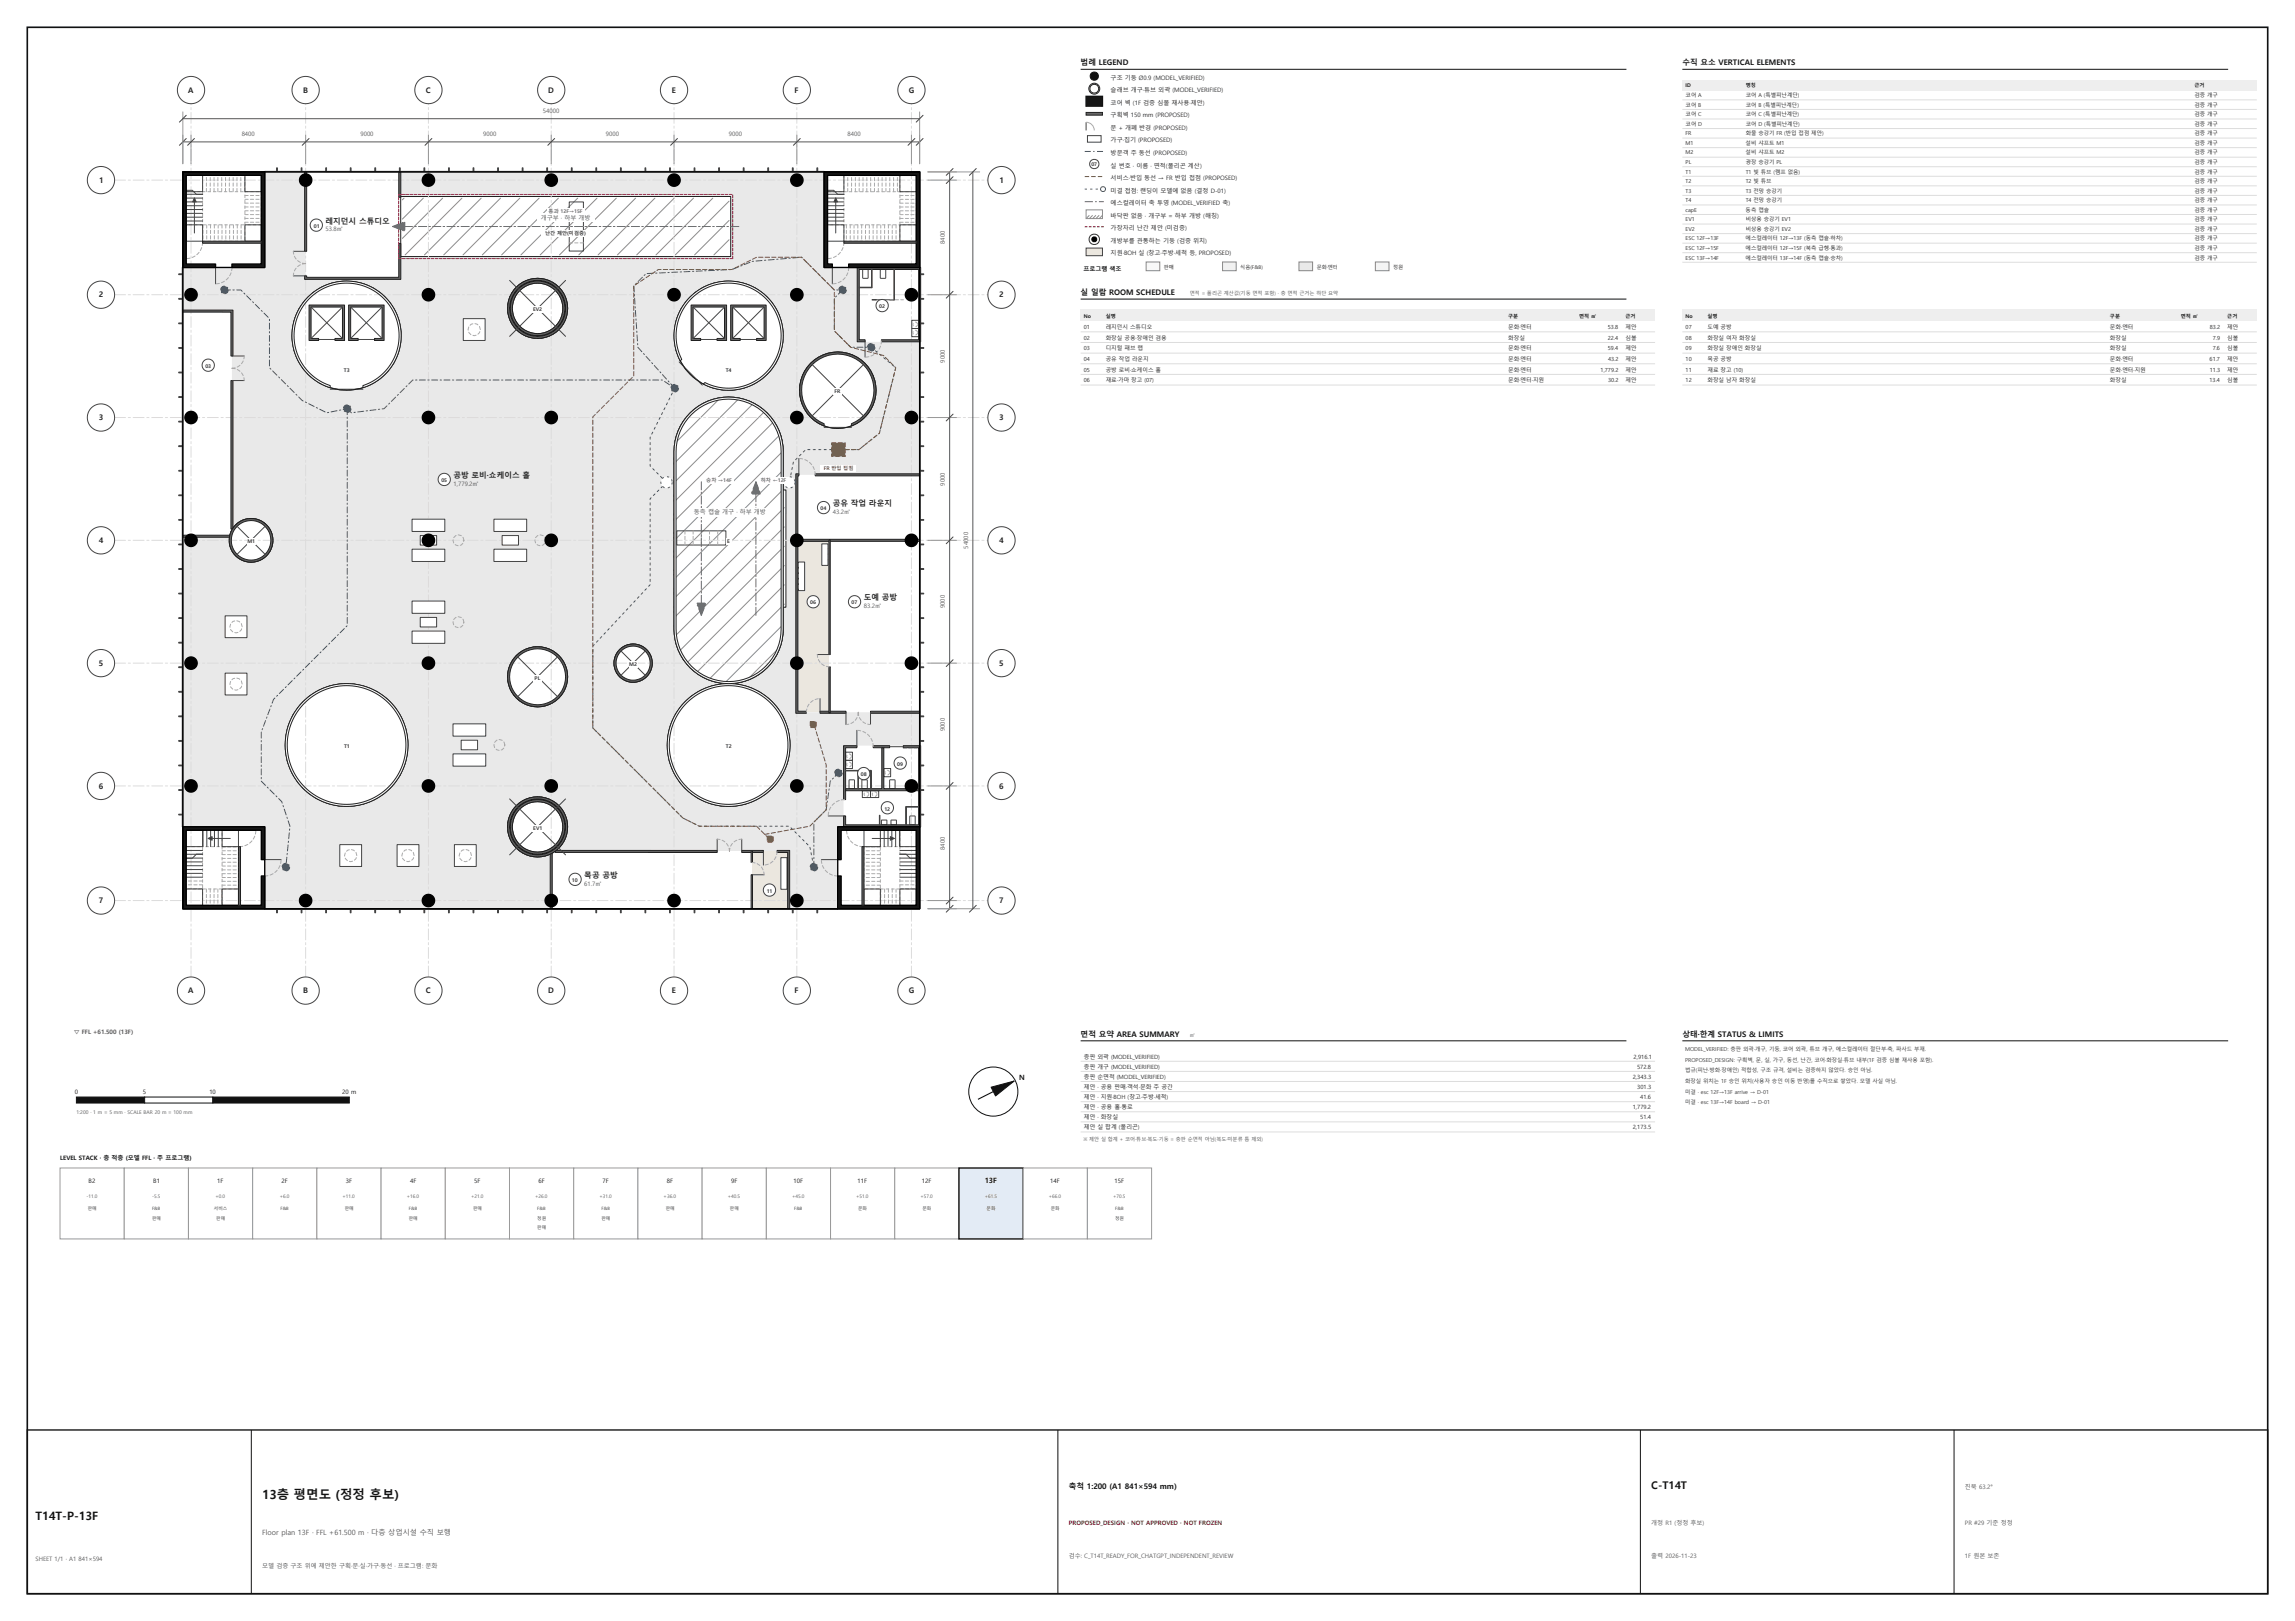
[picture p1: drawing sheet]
<svg xmlns="http://www.w3.org/2000/svg" width="841mm" height="594mm" viewBox="0 0 841 594" stroke-linecap="round" stroke-linejoin="round" font-family="sans-serif">
<defs><g id="words">
<text font-size="4.6" fill="#111" x="96.1" y="549.2">13층 평면도 (정정 후보)</text>
<text font-size="4.2" fill="#111" x="13" y="557">T14T-P-13F</text>
<text font-size="3.9" fill="#111" x="605.1" y="545.6">C-T14T</text>
<g font-size="2.8" fill="#111">
<text x="396" y="24">범례 LEGEND</text>
<text x="616.5" y="24">수직 요소 VERTICAL ELEMENTS</text>
<text x="396" y="108.2">실 일람 ROOM SCHEDULE</text>
<text x="396" y="380">면적 요약 AREA SUMMARY</text>
<text x="616.5" y="380">상태·한계 STATUS &amp; LIMITS</text>
<text x="391.7" y="545.6">축척 1:200 (A1 841×594 mm)</text>
</g>
<g font-size="2.8" fill="#222">
<text x="69" y="34">A</text>
<text x="111" y="34">B</text>
<text x="156.1" y="34">C</text>
<text x="200.9" y="34">D</text>
<text x="246.2" y="34">E</text>
<text x="291.2" y="34">F</text>
<text x="333" y="34">G</text>
<text x="36.3" y="67">1</text>
<text x="366.3" y="67">1</text>
<text x="119.3" y="82">레지던시 스튜디오</text>
<text x="36.2" y="109">2</text>
<text x="366.2" y="109">2</text>
<text x="36.2" y="154">3</text>
<text x="366.2" y="154">3</text>
<text x="166.2" y="175.2">공방 로비·쇼케이스 홀</text>
<text x="305.2" y="185.5">공유 작업 라운지</text>
<text x="36.2" y="199">4</text>
<text x="366.2" y="199">4</text>
<text x="316.5" y="220">도예 공방</text>
<text x="36.2" y="244">5</text>
<text x="366.2" y="244">5</text>
<text x="36.2" y="289">6</text>
<text x="366.2" y="289">6</text>
<text x="214.1" y="321.7">목공 공방</text>
<text x="36.2" y="331">7</text>
<text x="366.2" y="331">7</text>
<text x="69" y="364">A</text>
<text x="111" y="364">B</text>
<text x="156.1" y="364">C</text>
<text x="200.9" y="364">D</text>
<text x="246.2" y="364">E</text>
<text x="291.2" y="364">F</text>
<text x="333" y="364">G</text>
</g>
<g font-size="2.6" fill="#111">
<text x="373.4" y="395.7">N</text>
<text x="360.9" y="433.5">13F</text>
</g>
<text font-size="2.6" fill="#555" x="96.1" y="562.4">Floor plan 13F · FFL +61.500 m · 다층 상업시설 수직 보행</text>
<g font-size="2.2" fill="#222">
<text x="407" y="29.2">구조 기둥 Ø0.9 (MODEL_VERIFIED)</text>
<text x="407" y="33.8">슬래브 개구·튜브 외곽 (MODEL_VERIFIED)</text>
<text x="407" y="38.4">코어 벽 (1F 검증 심볼 재사용·제안)</text>
<text x="407" y="43">구획벽 150 mm (PROPOSED)</text>
<text x="407" y="47.6">문 + 개폐 반경 (PROPOSED)</text>
<text x="407" y="52.2">가구·집기 (PROPOSED)</text>
<text x="407" y="56.8">방문객 주 동선 (PROPOSED)</text>
<text x="407" y="61.4">실 번호 · 이름 · 면적(폴리곤 계산)</text>
<text x="407" y="66">서비스·반입 동선 → FR 반입 접점 (PROPOSED)</text>
<text x="407" y="70.6">미결 접점: 랜딩이 모델에 없음 (결정 D-01)</text>
<text x="407" y="75.2">에스컬레이터 축 투영 (MODEL_VERIFIED 축)</text>
<text x="407" y="79.8">바닥판 없음 · 개구부 = 하부 개방 (해칭)</text>
<text x="407" y="84.4">가장자리 난간 제안 (미검증)</text>
<text x="407" y="89">개방부를 관통하는 기둥 (검증 위치)</text>
<text x="407" y="93.6">지원·BOH 실 (창고·주방·세척 등, PROPOSED)</text>
</g>
<g font-size="2.2" fill="#555">
<text x="198.9" y="41.5">54000</text>
<text x="88.6" y="50">8400</text>
<text x="132.1" y="50">9000</text>
<text x="177.1" y="50">9000</text>
<text x="222.1" y="50">9000</text>
<text x="267.1" y="50">9000</text>
<text x="310.6" y="50">8400</text>
<text x="198.2" y="80.5">개구부 · 하부 개방</text>
<text x="119.3" y="84.8">53.8㎡</text>
<text x="346.3" y="89.4" transform="rotate(-90 346.3 89.4)">8400</text>
<text x="346.3" y="132.9" transform="rotate(-90 346.3 132.9)">9000</text>
<text x="166.2" y="178">1,779.2㎡</text>
<text x="346.3" y="177.9" transform="rotate(-90 346.3 177.9)">9000</text>
<text x="254.3" y="188.5">동측 캡슐 개구 · 하부 개방</text>
<text x="305.2" y="188.3">43.2㎡</text>
<text x="354.7" y="201.1" transform="rotate(-90 354.7 201.1)">54000</text>
<text x="316.5" y="222.8">83.2㎡</text>
<text x="346.3" y="222.9" transform="rotate(-90 346.3 222.9)">9000</text>
<text x="346.3" y="267.9" transform="rotate(-90 346.3 267.9)">9000</text>
<text x="346.3" y="311.4" transform="rotate(-90 346.3 311.4)">8400</text>
<text x="214.1" y="324.5">61.7㎡</text>
<text x="27" y="379">▽ FFL +61.500 (13F)</text>
<text x="720.1" y="545.6">진북 63.2°</text>
<text x="605.1" y="558.8">개정 R1 (정정 후보)</text>
<text x="720.1" y="558.8">PR #29 기준 정정</text>
<text x="13" y="572">SHEET 1/1 · A1 841×594</text>
<text x="96.1" y="574.4">모델 검증 구조 위에 제안한 구획·문·실·가구·동선 · 프로그램: 문화</text>
<text x="391.7" y="570.8">검수: C_T14T_READY_FOR_CHATGPT_INDEPENDENT_REVIEW</text>
<text x="605.1" y="570.8">출력 2026-11-23</text>
<text x="720.1" y="570.8">1F 원본 보존</text>
</g>
<g font-size="2.2" fill="#111">
<text x="397" y="99.2">프로그램 색조</text>
<text x="27.4" y="400.8">0</text>
<text x="52.4" y="400.8">5</text>
<text x="76.7" y="400.8">10</text>
<text x="125.4" y="400.8">20 m</text>
<text x="22" y="425">LEVEL STACK · 층 적층 (모델 FFL · 주 프로그램)</text>
<text x="32.5" y="433.5">B2</text>
<text x="56.2" y="433.5">B1</text>
<text x="79.6" y="433.5">1F</text>
<text x="103.2" y="433.5">2F</text>
<text x="126.7" y="433.5">3F</text>
<text x="150.3" y="433.5">4F</text>
<text x="173.7" y="433.5">5F</text>
<text x="197.3" y="433.5">6F</text>
<text x="220.8" y="433.5">7F</text>
<text x="244.4" y="433.5">8F</text>
<text x="267.9" y="433.5">9F</text>
<text x="290.8" y="433.5">10F</text>
<text x="314.3" y="433.5">11F</text>
<text x="337.8" y="433.5">12F</text>
<text x="384.9" y="433.5">14F</text>
<text x="408.4" y="433.5">15F</text>
</g>
<text font-size="2.2" fill="#9b1c1c" x="391.7" y="558.8">PROPOSED_DESIGN · NOT APPROVED · NOT FROZEN</text>
<g font-size="2.1" fill="#222">
<text x="397.2" y="387.9">층판 외곽 (MODEL_VERIFIED)</text>
<text x="598.6" y="387.9">2,916.1</text>
<text x="397.2" y="391.6">층판 개구 (MODEL_VERIFIED)</text>
<text x="397.2" y="395.3">층판 순면적 (MODEL_VERIFIED)</text>
<text x="598.3" y="395.3">2,343.3</text>
<text x="599.9" y="391.6">572.8</text>
<text x="397.2" y="399">제안 · 공용 판매·객석·문화 주 공간</text>
<text x="600" y="399">301.3</text>
<text x="397.2" y="402.7">제안 · 지원·BOH (창고·주방·세척)</text>
<text x="397.2" y="406.4">제안 · 공용 홀·통로</text>
<text x="598.3" y="406.4">1,779.2</text>
<text x="601.1" y="402.7">41.6</text>
<text x="397.2" y="410.1">제안 · 화장실</text>
<text x="397.2" y="413.8">제안 실 합계 (폴리곤)</text>
<text x="598.3" y="413.8">2,173.5</text>
<text x="601.1" y="410.1">51.4</text>
</g>
<g font-size="2" fill="#222">
<text x="617.7" y="35.6">코어 A</text>
<text x="639.7" y="35.6">코어 A (특별피난계단)</text>
<text x="804.2" y="35.6">검증 개구</text>
<text x="617.7" y="39.1">코어 B</text>
<text x="639.7" y="39.1">코어 B (특별피난계단)</text>
<text x="804.2" y="39.1">검증 개구</text>
<text x="617.7" y="42.6">코어 C</text>
<text x="617.7" y="46.1">코어 D</text>
<text x="639.7" y="42.6">코어 C (특별피난계단)</text>
<text x="639.7" y="46.1">코어 D (특별피난계단)</text>
<text x="804.2" y="42.6">검증 개구</text>
<text x="804.2" y="46.1">검증 개구</text>
<text x="617.7" y="49.6">FR</text>
<text x="617.7" y="53.1">M1</text>
<text x="639.7" y="53.1">설비 샤프트 M1</text>
<text x="639.7" y="49.6">화물 승강기 FR (반입 접점 제안)</text>
<text x="804.2" y="49.6">검증 개구</text>
<text x="804.2" y="53.1">검증 개구</text>
<text x="617.7" y="56.6">M2</text>
<text x="639.7" y="56.6">설비 샤프트 M2</text>
<text x="804.2" y="56.6">검증 개구</text>
<text x="617.7" y="60.1">PL</text>
<text x="617.7" y="63.6">T1</text>
<text x="639.7" y="60.1">광장 승강기 PL</text>
<text x="639.7" y="63.6">T1 빛 튜브 (램프 없음)</text>
<text x="804.2" y="60.1">검증 개구</text>
<text x="804.2" y="63.6">검증 개구</text>
<text x="617.7" y="67.1">T2</text>
<text x="617.7" y="70.6">T3</text>
<text x="639.7" y="67.1">T2 빛 튜브</text>
<text x="639.7" y="70.6">T3 전망 승강기</text>
<text x="804.2" y="67.1">검증 개구</text>
<text x="804.2" y="70.6">검증 개구</text>
<text x="617.7" y="74.1">T4</text>
<text x="617.7" y="77.6">capE</text>
<text x="639.7" y="77.6">동측 캡슐</text>
<text x="639.7" y="74.1">T4 전망 승강기</text>
<text x="804.2" y="74.1">검증 개구</text>
<text x="804.2" y="77.6">검증 개구</text>
<text x="617.7" y="81.1">EV1</text>
<text x="639.7" y="81.1">비상용 승강기 EV1</text>
<text x="804.2" y="81.1">검증 개구</text>
<text x="617.7" y="84.6">EV2</text>
<text x="617.7" y="88.1">ESC 12F→13F</text>
<text x="639.7" y="88.1">에스컬레이터 12F→13F (동측 캡슐·하차)</text>
<text x="639.7" y="84.6">비상용 승강기 EV2</text>
<text x="804.2" y="84.6">검증 개구</text>
<text x="804.2" y="88.1">검증 개구</text>
<text x="617.7" y="91.6">ESC 12F→15F</text>
<text x="617.7" y="95.1">ESC 13F→14F</text>
<text x="639.7" y="91.6">에스컬레이터 12F→15F (북측 급행·통과)</text>
<text x="639.7" y="95.1">에스컬레이터 13F→14F (동측 캡슐·승차)</text>
<text x="804.2" y="91.6">검증 개구</text>
<text x="804.2" y="95.1">검증 개구</text>
<text x="397.2" y="120.6">01</text>
<text x="397.2" y="124.5">02</text>
<text x="405.2" y="120.6">레지던시 스튜디오</text>
<text x="405.2" y="124.5">화장실 공용·장애인 겸용</text>
<text x="552.7" y="120.6">문화·엔터</text>
<text x="552.7" y="124.5">화장실</text>
<text x="589.2" y="124.5">22.4</text>
<text x="589.2" y="120.6">53.8</text>
<text x="595.7" y="124.5">심볼</text>
<text x="595.7" y="120.6">제안</text>
<text x="617.7" y="120.6">07</text>
<text x="617.7" y="124.5">08</text>
<text x="625.7" y="120.6">도예 공방</text>
<text x="625.7" y="124.5">화장실 여자 화장실</text>
<text x="773.2" y="120.6">문화·엔터</text>
<text x="773.2" y="124.5">화장실</text>
<text x="809.8" y="120.6">83.2</text>
<text x="810.9" y="124.5">7.9</text>
<text x="816.2" y="120.6">제안</text>
<text x="816.2" y="124.5">심볼</text>
<text x="397.2" y="128.4">03</text>
<text x="405.2" y="128.4">디지털 패브 랩</text>
<text x="552.7" y="128.4">문화·엔터</text>
<text x="589.2" y="128.4">59.4</text>
<text x="595.7" y="128.4">제안</text>
<text x="617.7" y="128.4">09</text>
<text x="625.7" y="128.4">화장실 장애인 화장실</text>
<text x="773.2" y="128.4">화장실</text>
<text x="810.8" y="128.4">7.6</text>
<text x="816.2" y="128.4">심볼</text>
<text x="397.2" y="132.3">04</text>
<text x="397.2" y="136.2">05</text>
<text x="405.2" y="132.3">공유 작업 라운지</text>
<text x="405.2" y="136.2">공방 로비·쇼케이스 홀</text>
<text x="552.7" y="132.3">문화·엔터</text>
<text x="552.7" y="136.2">문화·엔터</text>
<text x="586.5" y="136.2">1,779.2</text>
<text x="589.3" y="132.3">43.2</text>
<text x="595.7" y="136.2">제안</text>
<text x="595.7" y="132.3">제안</text>
<text x="617.7" y="132.3">10</text>
<text x="617.7" y="136.2">11</text>
<text x="625.7" y="132.3">목공 공방</text>
<text x="625.7" y="136.2">재료 창고 (10)</text>
<text x="773.2" y="132.3">문화·엔터</text>
<text x="773.2" y="136.2">문화·엔터·지원</text>
<text x="809.7" y="132.3">61.7</text>
<text x="809.8" y="136.2">11.3</text>
<text x="816.2" y="136.2">제안</text>
<text x="816.2" y="132.3">제안</text>
<text x="397.2" y="140.1">06</text>
<text x="405.2" y="140.1">재료·가마 창고 (07)</text>
<text x="552.7" y="140.1">문화·엔터·지원</text>
<text x="589.3" y="140.1">30.2</text>
<text x="595.7" y="140.1">제안</text>
<text x="617.7" y="140.1">12</text>
<text x="625.7" y="140.1">화장실 남자 화장실</text>
<text x="773.2" y="140.1">화장실</text>
<text x="809.7" y="140.1">13.4</text>
<text x="816.2" y="140.1">심볼</text>
</g>
<g font-size="2" fill="#333">
<text x="617.5" y="385.2">MODEL_VERIFIED: 층판 외곽·개구, 기둥, 코어 외곽, 튜브 개구, 에스컬레이터 절단부·축, 파사드 부재.</text>
<text x="617.5" y="389.1">PROPOSED_DESIGN: 구획벽, 문, 실, 가구, 동선, 난간, 코어·화장실·튜브 내부(1F 검증 심볼 재사용 포함).</text>
<text x="617.5" y="393">법규(피난·방화·장애인) 적합성, 구조 규격, 설비는 검증하지 않았다. 승인 아님.</text>
<text x="617.5" y="396.9">화장실 위치는 1F 승인 위치(사용자 승인 이동 반영)를 수직으로 쌓았다. 모델 사실 아님.</text>
<text x="617.5" y="400.8">미결 · esc 12F→13F arrive → D-01</text>
<text x="617.5" y="404.7">미결 · esc 13F→14F board → D-01</text>
</g>
<g font-size="1.9" fill="#111">
<text x="617.7" y="31.8">ID</text>
<text x="639.7" y="31.8">명칭</text>
<text x="804.2" y="31.8">근거</text>
<text x="397.2" y="116.4">No</text>
<text x="405.2" y="116.4">실명</text>
<text x="552.7" y="116.4">구분</text>
<text x="578.7" y="116.4">면적 ㎡</text>
<text x="595.7" y="116.4">근거</text>
<text x="617.7" y="116.4">No</text>
<text x="625.7" y="116.4">실명</text>
<text x="773.2" y="116.4">구분</text>
<text x="799.2" y="116.4">면적 ㎡</text>
<text x="816.2" y="116.4">근거</text>
</g>
<g font-size="1.9" fill="#333">
<text x="399.9" y="60.8">07</text>
<text x="115" y="83.5">01</text>
<text x="199.8" y="86">난간 제안(미검증</text>
<text x="214" y="86">)</text>
<text x="322.2" y="113">02</text>
<text x="195.3" y="114">EV2</text>
<text x="75.3" y="134.8">03</text>
<text x="126" y="136.4">T3</text>
<text x="265.9" y="136.4">T4</text>
<text x="305.8" y="144">FR</text>
<text x="161.7" y="176.7">05</text>
<text x="300.7" y="187">04</text>
<text x="90.7" y="199">M1</text>
<text x="266.5" y="199">E</text>
<text x="296.9" y="221.5">06</text>
<text x="312.1" y="221.5">07</text>
<text x="230.6" y="244">M2</text>
<text x="195.9" y="249">PL</text>
<text x="126.1" y="274">T1</text>
<text x="266" y="274">T2</text>
<text x="328.8" y="280.6">09</text>
<text x="315.4" y="284.5">08</text>
<text x="324.1" y="297">12</text>
<text x="195.4" y="304">EV1</text>
<text x="209.6" y="323.2">10</text>
<text x="281" y="327.2">11</text>
</g>
<g font-size="1.9" fill="#7a3b8c">
<text x="201.1" y="78">통과 12F→15F</text>
<text x="258.8" y="176.5">승차 →14F</text>
<text x="278.8" y="176.5">하차 ←12F</text>
</g>
<g font-size="1.9" fill="#222">
<text x="426.5" y="98.6">판매</text>
<text x="454.5" y="98.6">식음(F&amp;B)</text>
<text x="482.5" y="98.6">문화·엔터</text>
<text x="510.5" y="98.6">정원</text>
</g>
<g font-size="1.9" fill="#555">
<text x="436" y="108.2">면적 = 폴리곤 계산값(기둥 면적 포함) · 층 면적 근거는 하단 요약</text>
<text x="436" y="380">㎡</text>
<text x="28" y="408.2">1:200 · 1 m = 5 mm · SCALE BAR 20 m = 100 mm</text>
<text x="397" y="418.2">※ 제안 실 합계 + 코어·튜브·복도·기둥 = 층판 순면적 아님(복도·미분류 틈 제외)</text>
</g>
<text font-size="1.9" fill="#9a5b1e" x="301.8" y="172.3">FR 반입 접점</text>
<g font-size="1.8" fill="#555">
<text x="31.7" y="439">-11.0</text>
<text x="55.8" y="439">-5.5</text>
<text x="79" y="439">+0.0</text>
<text x="102.5" y="439">+6.0</text>
<text x="125.5" y="439">+11.0</text>
<text x="149.1" y="439">+16.0</text>
<text x="172.6" y="439">+21.0</text>
<text x="196.1" y="439">+26.0</text>
<text x="219.7" y="439">+31.0</text>
<text x="243.2" y="439">+36.0</text>
<text x="266.8" y="439">+40.5</text>
<text x="290.3" y="439">+45.0</text>
<text x="313.8" y="439">+51.0</text>
<text x="337.3" y="439">+57.0</text>
<text x="360.9" y="439">+61.5</text>
<text x="384.4" y="439">+66.0</text>
<text x="407.9" y="439">+70.5</text>
</g>
<g font-size="1.6" fill="#333">
<text x="32.2" y="443.5">판매</text>
<text x="55.7" y="443.5">F&amp;B</text>
<text x="78.4" y="443.5">서비스</text>
<text x="102.8" y="443.5">F&amp;B</text>
<text x="126.3" y="443.5">판매</text>
<text x="149.8" y="443.5">F&amp;B</text>
<text x="173.4" y="443.5">판매</text>
<text x="196.9" y="443.5">F&amp;B</text>
<text x="220.4" y="443.5">F&amp;B</text>
<text x="244" y="443.5">판매</text>
<text x="267.5" y="443.5">판매</text>
<text x="291" y="443.5">F&amp;B</text>
<text x="314.5" y="443.5">문화</text>
<text x="338" y="443.5">문화</text>
<text x="361.5" y="443.5">문화</text>
<text x="385.1" y="443.5">문화</text>
<text x="408.7" y="443.5">F&amp;B</text>
<text x="55.7" y="447">판매</text>
<text x="79.2" y="447">판매</text>
<text x="149.8" y="447">판매</text>
<text x="196.9" y="447">정원</text>
<text x="220.4" y="447">판매</text>
<text x="408.7" y="447">정원</text>
<text x="196.9" y="450.5">판매</text>
</g>
</g></defs>
<path d="M10 10h821v574h-821z" fill="none" stroke="#111" stroke-width=".6"/>
<g fill="#fff">
<path d="M112 63h34.5v39h-34.5z" fill-rule="evenodd"/>
<path d="M67 114h18v80.1l-.8 2.4h-17.2z" fill-rule="evenodd"/>
<path d="M292 174h45v24h-45z" fill-rule="evenodd"/>
</g>
<path d="M97 63h15l.1 39 34.4-.1v-38.9h155.5v34.9l12.3 .1-.2 .4 .1 26.7 .3 .2h22.5v147.9h-27.5l-.4 .2v29.2l.2 .4-2.3 .1v29.9h-240l30-.1v-29.9h-30v-205h30zM292 174v86.9l44.9 .1 .1-86.9zM293 143a14 14 0 0 0 28 0 14 14 0 0 0-28 0zM244.5 273a22.5 22.5 0 0 0 45 0 22.5 22.5 0 0 0-45 0zM189.2 295.2l-1.7 2.3a11 11 0 0 0 1.5 13.1 11 11 0 0 0 13 2.2l.1 20.2 86.9-.1-.1-20.9h-85.6l2.4-2.3 .8-1.2 1.1-2.6a11.3 11.3 0 0 0 0-5.8l-1.1-2.6-.8-1.2a11 11 0 0 0-16.5-1.1zM252.9 151.4l-2.5 3-1.9 3.4-1.1 3.8-.4 3.9v65l.4 3.9 .5 1.9 .6 1.9 1.9 3.4a20.2 20.2 0 0 0 18.6 8.8l1.9-.3 3.7-1.1 1.8-.8 3.3-2.2a20 20 0 0 0 5.8-7.8l1.4-5.7 .1-10 1-.1v-42.7l-1-.2-.1-16-.7-3.8-.7-1.8-.9-1.8-2.1-3.3-2.8-2.8-3.3-2.1-1.7-.9-3.8-1.1-3.9-.4-3.9 .4-1.9 .5-1.9 .6-3.4 1.9zM247 123a20 20 0 0 0 39.9 0 20 20 0 0 0-39.9 0zM146.9 72.1l.1 21.9 120.8-.1-.2-21.9zM225 243a7 7 0 0 0 14 0 7 7 0 0 0-14 0zM186 113a11 11 0 0 0 22 0 11 11 0 0 0-22 0zM186 248a11 11 0 0 0 22 0 11 11 0 0 0-22 0zM104.5 273a22.5 22.5 0 0 0 45 0 22.5 22.5 0 0 0-45 0zM107 123a20 20 0 0 0 40 0 20 20 0 0 0-40 0zM67 114v82.4l17.2 .1-.2 1.5 .3 2.1a7.9 7.9 0 0 0 2.1 3.6l1.6 1.2 1.9 .8 3.2 .2a8.1 8.1 0 0 0 4.6-2.2l1.7-2.6a7.8 7.8 0 0 0 .5-4.1l-.2-1.1a7.9 7.9 0 0 0-2.1-3.6l-1.6-1.2-1.9-.8-3.2-.2-2 .5-1.8 1-2.1 2.5v-80z" fill-rule="evenodd" fill="#e9e9e9"/>
<path d="M292 198h12v63h-12z" fill-rule="evenodd" fill="#ebe7df"/>
<g fill="#fff">
<path d="M304 198h33v63h-33z" fill-rule="evenodd"/>
<path d="M202 312h73.5v21h-73.5z" fill-rule="evenodd"/>
</g>
<path d="M275.5 312h13.5v21h-13.5z" fill-rule="evenodd" fill="#ebe7df"/>
<g fill="none" stroke="#222" stroke-width=".37">
<path d="M146.8 72h121v22h-120.9zM252.9 151.4a20 20 0 0 1 21.8-4.4 20 20 0 0 1 12.3 18.5v14h1v43h-1v4a23 23 0 0 1-2.9 14.3 20 20 0 0 1-22.4 9 20 20 0 0 1-14.7-19.3v-65a20 20 0 0 1 5.9-14.1z"/>
<circle cx="197" cy="113" r="11"/>
<circle cx="127" cy="123" r="20"/>
<circle cx="267.1" cy="123" r="20"/>
<circle cx="307" cy="143" r="14"/>
<circle cx="92" cy="198" r="8"/>
<circle cx="197" cy="248" r="11"/>
<circle cx="232" cy="243" r="7"/>
<circle cx="127" cy="272.9" r="22.5"/>
<circle cx="267.1" cy="273" r="22.4"/>
<circle cx="197" cy="303" r="11"/>
</g>
<g fill="none" stroke="#8c8c8c" stroke-width=".37">
<path d="M148.1 72.6l-.7 .6M155.1 72.6l-7.7 7.7M162.2 72.6l-14.8 14.8M169.3 72.6l-20.8 20.8M176.3 72.6l-20.8 20.8M183.4 72.6l-20.8 20.8M190.5 72.6l-20.8 20.8M197.6 72.6l-20.8 20.8M204.6 72.6l-20.8 20.8M211.7 72.6l-20.8 20.8M218.8 72.6l-20.8 20.8M225.8 72.6l-20.8 20.8"/>
<path d="M232.9 72.6l-20.8 20.8M240 72.6l-20.8 20.8M247.1 72.6l-20.8 20.8M254.1 72.6l-20.8 20.8M261.2 72.6l-20.8 20.8M267.2 73.7l-19.7 19.7M267.2 87.9l-5.6 5.5M267.2 80.8l-12.7 12.6M263.3 146.5l-15.3 15.3M270.4 146.4l-22.8 22.9M275.7 148.2l-28.1 28.1M279.9 151.1l-32.3 32.3"/>
<path d="M283.2 154.9l-35.6 35.6M285.5 159.6l-37.9 37.9M286.4 172.9l-38.8 38.8M286.4 165.8l-38.8 38.8M286.5 179.9l-38.9 38.8M287.4 193.1l-39.7 39.6M287.4 186l-39.8 39.8M287.4 214.3l-31.8 31.8M287.4 207.2l-35.5 35.5M287.4 200.2l-38.2 38.1M284.9 238l-10.4 10.4M286.4 229.4l-20.4 20.5"/>
<path d="M286.4 222.4l-26.3 26.2M287.4 221.4l-.6 .5"/>
</g>
<g fill="none" stroke="#dcdcdc" stroke-width=".37" stroke-dasharray="4 1 .8 1">
<path d="M42 66h320M42 108h320M42 153h320M42 198h320M42 243h320M42 288h320M42 330h320M70 358v-320M112 358v-320M157 358v-320M202 358v-320M247 358v-320"/>
<path d="M292 358v-320M334 358v-320"/>
</g>
<path d="M82.5 246.7v8h8v-8zM82.5 225.7v8h8v-8zM169.8 116.8v8h8v-8zM124.5 309.5v8h8v-8zM145.5 309.5v8h8v-8zM166.5 309.5v8h8v-8zM151 201.3v4.4h12v-4.4zM151 190.3v4.4h12v-4.4zM154 196.3v3.4h6v-3.4zM181 201.3v4.4h12v-4.4zM181 190.3v4.4h12v-4.4zM184 196.3v3.4h6v-3.4zM151 231.3v4.5h12v-4.5zM151 220.3v4.4h12v-4.4zM154 226.3v3.5h6v-3.5zM166 276.2v4.6h12v-4.6zM166 265.3v4.4h12v-4.4zM169 271.3v3.5h6v-3.5z" fill-rule="evenodd" fill="#fff" stroke="#444" stroke-width=".37"/>
<path d="M176 120.8a2.25 2.25 0 0 0-3-2.1 2.25 2.25 0 0 0-1 3.5 2.25 2.25 0 0 0 3.7-.3l.3-1.1M170 198a2 2 0 0 0-2.7-1.9 2 2 0 0 0-.8 3.2 2 2 0 0 0 3.2-.3l.3-1M200 198a2 2 0 0 0-2.7-1.9 2 2 0 0 0-.8 3.2 2 2 0 0 0 3.2-.3l.3-1M88.7 229.7a2.25 2.25 0 0 0-3-2.2 2.25 2.25 0 0 0-.9 3.6 2.25 2.25 0 0 0 3.6-.3l.3-1.1M170 228a2 2 0 0 0-2.7-1.9 2 2 0 0 0-.8 3.2 2 2 0 0 0 3.2-.3l.3-1M88.7 250.7a2.25 2.25 0 0 0-3-2.2 2.25 2.25 0 0 0-.9 3.6 2.25 2.25 0 0 0 3.6-.3l.3-1.1M185 273a2 2 0 0 0-2.7-1.9 2 2 0 0 0-.8 3.2 2 2 0 0 0 3.2-.3l.3-1M130.8 313.5a2.25 2.25 0 0 0-3.1-2.1 2.25 2.25 0 0 0-.9 3.6 2.25 2.25 0 0 0 3.7-.4l.3-1.1M151.8 313.5a2.25 2.25 0 0 0-3.1-2.1 2.25 2.25 0 0 0-.9 3.6 2.25 2.25 0 0 0 3.7-.4l.3-1.1M172.8 313.5a2.25 2.25 0 0 0-3.1-2.1 2.25 2.25 0 0 0-.9 3.6 2.25 2.25 0 0 0 3.7-.4l.3-1.1" fill="none" stroke="#aaa" stroke-width=".37" stroke-dasharray="1.2 .8"/>
<path d="M301.1 199.3h2.3v7.9h-2.3zM292.6 206h2.3v10.4h-2.3z" fill-rule="evenodd" fill="#fff" stroke="#444" stroke-width=".37"/>
<path d="M292.6 206.4v9.5M303.4 206.7v-6.9" fill="none" stroke="#aaa" stroke-width=".37" stroke-dasharray="1.2 .8"/>
<path d="M286.1 314.3h2.3v11.6h-2.3z" fill-rule="evenodd" fill="#fff" stroke="#444" stroke-width=".37"/>
<g fill="none" stroke="#aaa" stroke-width=".37" stroke-dasharray="1.2 .8">
<path d="M75.6 70.2v-6M77 70.2v-6M78.4 70.2v-6M79.8 70.2v-6M81.2 70.2v-6M82.6 70.2v-6M84 70.2v-6M85.4 70.2v-6M86.8 70.2v-6M88.2 70.2v-6M89.6 70.2v-6M89.8 71.6h6"/>
<path d="M89.8 73h6M89.8 74.4h6M89.8 75.8h6M89.8 77.2h6M89.8 78.6h6M208.6 77h5.2M74.4 82.4v6M75.7 82.4v6M77.1 82.4v6M78.5 82.4v6M79.9 82.4v6M81.3 82.4v6"/>
<path d="M82.7 82.4v6M84.1 82.4v6M85.6 82.4v6M87 82.4v6M88.4 82.4v6M89.8 80h6M89.8 81.4h6M208.6 89h5.2M208.6 86h5.2M208.6 83h5.2M208.6 80h5.2M251 199.7v-5.2"/>
<path d="M254 199.7v-5.2M257 199.7v-5.2M260 199.7v-5.2M263 199.7v-5.2M288.4 325.4v-10.6"/>
</g>
<g fill="none" stroke="#444" stroke-width=".37">
<path d="M68.2 64.2h6v6h-6zM68.2 69.7h2.3l1.5 1.5h2.2M68.2 79.6h6M68.2 78.2h6M68.2 76.8h6M68.2 75.4h6M68.2 74h6M68.2 72.6h6M68.2 71.2h6M71.2 74v11.4M89.8 64.2h6v6h-6zM208.6 74h5.2v18h-5.2z"/>
<path d="M68.2 82.4h6v6h-6zM68.2 81h6M89.8 82.4h6v6h-6zM316.2 98.8l1.9 .1-.1 3.1-1.8-.1zM322.6 98.8l1.9 .1v3.1l-1.9-.1zM334.1 117.4h2.5v3h-2.5zM334.1 120.4h2.5v3h-2.5zM248 194.5h18v5.2h-18zM309.9 278.6h2.5v3h-2.5zM309.9 275.6h2.5v3h-2.5zM311.2 285.8l1.9 .1-.1 3.1-1.8-.1zM315.9 285.8l1.9 .1-.1 3.1-1.8-.1z"/>
<path d="M316 289.8h3v2.5h-3zM319 289.8h3v2.5h-3zM323.9 281.6h2.5v3h-2.5zM326.1 285.8l1.9 .1-.1 3.1-1.9-.1zM333.4 299.1h1.9l-.1 3.1-1.8-.1zM323.1 300.5h1.8l.1 1.7h-1.9zM326.6 300.5h1.8l.1 1.7h-1.9z"/>
</g>
<g fill="none" stroke="#aaa" stroke-width=".37" stroke-dasharray="1.2 .8" stroke-linecap="butt">
<path d="M68.2 70.2h6v12.2h-6zM74.2 64.2h15.6v6h-15.6zM89.8 70.2h6v12.2h-6zM74.2 82.4h15.6v6h-15.6z"/>
<circle cx="335.4" cy="118.9" r=".85"/>
<circle cx="335.4" cy="121.9" r=".85"/>
<circle cx="311.1" cy="277.1" r=".85"/>
<circle cx="311.1" cy="280.1" r=".85"/>
<circle cx="317.5" cy="291" r=".85"/>
<circle cx="320.5" cy="291" r=".85"/>
<circle cx="325.1" cy="283.1" r=".85"/>
</g>
<path d="M71.2 72.5l.7 1.5h-1.3z" fill="#333" stroke="#444" stroke-width=".37"/>
<path d="M303.2 70.2h6v12.2h-6zM309.2 64.2h20.6v6h-20.6zM329.8 70.2h6v12.2h-6zM309.2 82.4h20.6v6h-20.6z" fill="none" stroke="#aaa" stroke-width=".37" stroke-dasharray="1.2 .8" stroke-linecap="butt"/>
<g fill="none" stroke="#444" stroke-width=".37">
<path d="M303.2 64.2h6v6h-6zM303.2 69.7h2.3l1.5 1.5h2.2M303.2 79.6h6M303.2 78.2h6M303.2 76.8h6M303.2 75.4h6M303.2 74h6M303.2 72.6h6M303.2 71.2h6M306.2 74v11.4M329.8 64.2h6v6h-6zM303.2 82.4h6v6h-6z"/>
<path d="M303.2 81h6M329.8 82.4h6v6h-6z"/>
</g>
<g fill="none" stroke="#aaa" stroke-width=".37" stroke-dasharray="1.2 .8">
<path d="M310.6 70.2v-6M312 70.2v-6M313.5 70.2v-6M314.8 70.2v-6M316.3 70.2v-6M317.7 70.2v-6M319.1 70.2v-6M320.5 70.2v-6M321.9 70.2v-6M323.3 70.2v-6M324.7 70.2v-6M326 70.2v-6"/>
<path d="M327.4 70.2v-6M328.8 70.2v-6M329.8 71.6h6M329.8 73h6M329.8 74.4h6M329.8 75.9h6M329.8 77.3h6M329.8 78.7h6M310.2 82.4v6M311.6 82.4v6M313 82.4v6M314.4 82.4v6"/>
<path d="M315.8 82.4v6M317.2 82.4v6M318.6 82.4v6M320 82.4v6M321.4 82.4v6M322.8 82.4v6M324.2 82.4v6M325.6 82.4v6M327 82.4v6M328.4 82.4v6M329.8 80.1h6M329.8 81.5h6"/>
</g>
<path d="M306.2 72.5l.7 1.5h-1.3z" fill="#333" stroke="#444" stroke-width=".37"/>
<path d="M316.6 310.2h6v15.6h-6zM322.6 304.2h7.2v6h-7.2zM329.8 310.2h6v15.6h-6zM322.6 325.8h7.2v6h-7.2z" fill="none" stroke="#aaa" stroke-width=".37" stroke-dasharray="1.2 .8" stroke-linecap="butt"/>
<g fill="none" stroke="#444" stroke-width=".37">
<path d="M316.6 304.2h6v6h-6zM319.6 307.2h6.7M324 304.2v6M325.4 304.2v6M326.8 304.2v6M328.2 304.2v6M329.6 304.2v6M329.8 304.2h6v6h-6zM329.8 311.6h6M329.8 314.4h6M329.8 315.8h6M329.8 317.2h6"/>
<path d="M329.8 318.6h6M335.8 313h-6h2.2l1.5 1.5h2.3M316.6 325.8h6v6h-6zM329.8 325.8h6v6h-6zM329.8 320h6M329.8 321.4h6"/>
</g>
<g fill="none" stroke="#aaa" stroke-width=".37" stroke-dasharray="1.2 .8">
<path d="M322.6 318.8h-6M322.6 317.4h-6M322.6 316h-6M322.6 314.6h-6M322.6 313.2h-6M322.6 311.8h-6M322.6 310.4h-6M322.6 324.4h-6M322.6 323h-6M322.6 321.6h-6M322.6 320.2h-6M322.8 325.8v6"/>
<path d="M324.2 325.8v6M325.6 325.8v6M327 325.8v6M328.4 325.8v6M329.8 322.8h6M329.8 324.2h6M329.8 325.6h6"/>
</g>
<path d="M326.3 306.6l1.5 .6-1.5 .7z" fill="#333" stroke="#444" stroke-width=".37"/>
<path d="M68.2 310.2h6v15.6h-6zM74.2 304.2h7.2v6h-7.2zM81.4 310.2h6v15.6h-6zM74.2 325.8h7.2v6h-7.2z" fill="none" stroke="#aaa" stroke-width=".37" stroke-dasharray="1.2 .8" stroke-linecap="butt"/>
<g fill="none" stroke="#444" stroke-width=".37">
<path d="M68.2 304.2h6v6h-6zM68.2 311.6h6M68.2 313h6M68.2 314.4h6M68.2 315.8h6M68.2 317.2h6M68.2 318.6h6M74.2 313h-2.2l-1.5 1.5h-2.3M74.4 304.2v6M75.8 304.2v6M77.2 304.2v6M77.7 307.2h6.7"/>
<path d="M78.6 304.2v6M80 304.2v6M81.4 304.2h6v6h-6zM68.2 325.8h6v6h-6zM68.2 320h6M68.2 321.4h6M81.4 325.8h6v6h-6z"/>
</g>
<g fill="none" stroke="#aaa" stroke-width=".37" stroke-dasharray="1.2 .8">
<path d="M81.4 318.8h6M81.4 317.4h6M81.4 316h6M81.4 314.6h6M81.4 313.2h6M81.4 311.8h6M81.4 310.4h6M74.2 322.8h-6M74.2 324.2h-6M74.2 325.6h-6M75.6 325.8v6M77 325.8v6"/>
<path d="M78.4 325.8v6M79.8 325.8v6M81.2 325.8v6M81.4 324.4h6M81.4 323h6M81.4 321.6h6M81.4 320.2h6"/>
</g>
<path d="M76.2 307.2l1.5-.6v1.3z" fill="#333" stroke="#444" stroke-width=".37"/>
<path d="M291.6 173.6h1.1v.8h-.3v23.2h44.6v.8h-44.6v62.2h3.1v.8h-3.9zM298.7 173.6h38.3v.8h-38.3zM300.5 260.6h9.5v.8h-9.5zM319 260.6h18v.8h-18zM203.6 311.6h59.2v.8h-59.2zM271.8 311.6h7.9v.8h-7.9zM284.7 311.6h4.7v21.4h-.8v-20.6h-3.9zM201.6 312.8h.8v20.2h-.8zM111.6 101.1h.8v.5h33.7v-12.4h.8v13.2h-35.3zM111.6 63h.8v29.1h-.8zM146.1 63h.8v9.3h-.8zM67 113.6h18.4v16.9h-.8v-16.1h-17.6zM84.6 139.5h.8v54.4h-.8zM67 196.1h17.2v.8h-17.2z" fill-rule="evenodd" fill="#666" stroke="#222" stroke-width=".37"/>
<path d="M303.7 197.7h.6v42.2h-.6zM303.7 244.3h.6v16.9h-.6zM275.2 320.5h.5v12.7h-.5zM275.2 311.7h.5v4.4h-.5z" fill-rule="evenodd" fill="#808080" stroke="#222" stroke-width=".37"/>
<path d="M314.1 98h23.3v27.2h-14.4v-.7h13.6v-25.7h-21.7v25.7h2.1v.7h-2.9z" fill-rule="evenodd" fill="#666" stroke="#222" stroke-width=".37"/>
<g fill="#888" stroke="#444" stroke-width=".37">
<path d="M319.4 98.8h.2v6.7h-.2z" fill-rule="evenodd"/>
<path d="M314.9 105.3h4.5v.2h-4.5z" fill-rule="evenodd"/>
<path d="M327.6 98.8h.2v11.1h-.2z" fill-rule="evenodd"/>
<path d="M319.6 109.7h1.5v.2h-1.5z" fill-rule="evenodd"/>
<path d="M326.1 109.7h1.5v.2h-1.5z" fill-rule="evenodd"/>
</g>
<g fill="#666" stroke="#222" stroke-width=".37">
<path d="M331 273.2h6.4v29.8h-28.3v-4h.8v3.3h26.7v-28.3h-5.6zM320 273.2h6v.8h-6zM309.1 273.2h4.9v.8h-4.1v19h-.8z" fill-rule="evenodd"/>
<path d="M323.1 274h.8v15h12.7v.8h-26.7v-.8h13.2z" fill-rule="evenodd"/>
</g>
<g fill="#888" stroke="#444" stroke-width=".37">
<path d="M322.3 298.8h.1v3.5h-.1z" fill-rule="evenodd"/>
<path d="M331.9 295.6h.2v6.7h-.2z" fill-rule="evenodd"/>
<path d="M332.1 295.6h4.5v.2h-4.5z" fill-rule="evenodd"/>
<path d="M314.4 282.3h.2v6.7h-.2z" fill-rule="evenodd"/>
<path d="M309.9 282.3h4.5v.2h-4.5z" fill-rule="evenodd"/>
<path d="M319.1 282.3h.2v6.7h-.2z" fill-rule="evenodd"/>
<path d="M314.6 282.3h4.5v.2h-4.5z" fill-rule="evenodd"/>
</g>
<g fill="none" stroke="#444" stroke-width=".37">
<path d="M97 62.8h205v.2h-136.7h-68.3zM66.8 98h.2v205h-.2zM68.2 88.8v6M79 98v6M107.5 92.1h4.5M303.2 88.8v6M305 98v6M337 98h.2v205h-.2zM107.5 101.1h4.5M321.1 109.9h5M85 130.5h4.5M85 139.5h4.5"/>
<path d="M116.8 124.4h6M131.2 124.4h6M248.9 132.6l8.5 8.5M256.8 124.4h6M271.3 124.4h6M317 124.9v6M121 142.6h12M302 156.6h10M292.7 168v6M299.5 239.9h4.5M300.5 256v5M310 261v4.5"/>
<path d="M314 267.6v6M319 261v4.5M326 273.6h5M303.5 299h6M87.8 304.2h6M97 315h6M262.8 307.5v4.5M271.8 307.5v4.5M279.7 312v5M301 315h6M310.2 304.2h6M97 333h210v.2h-210z"/>
<path d="M275.5 320.5h4.5"/>
</g>
<g fill="none" stroke="#aaa" stroke-width=".37" stroke-dasharray="1.2 .8">
<path d="M74.2 88.8a6 6 0 0 1-6 6M85 98a6 6 0 0 1-6 6M112 96.6a4.5 4.5 0 0 0-4.5 4.5M112 96.6a4.5 4.5 0 0 1-4.5-4.5M309.2 88.8a6 6 0 0 1-6 6M311 98a6 6 0 0 1-6 6M326.1 109.9h5M85 135a4.5 4.5 0 0 0 4.5-4.5M85 135a4.5 4.5 0 0 1 4.5 4.5M323 124.9a6 6 0 0 1-6 6M298.7 174a6 6 0 0 0-6-6M304 244.3a4.5 4.5 0 0 1-4.5-4.4"/>
<path d="M295.5 261a5 5 0 0 1 5-5M314.5 261a4.5 4.5 0 0 0 4.5 4.5M314.5 261a4.5 4.5 0 0 1-4.5 4.5M320 273.6a6 6 0 0 0-6-6M331 274.3h5M309.5 293a6 6 0 0 0-6 6M87.8 310.2a6 6 0 0 0 6-6M267.3 312a4.5 4.5 0 0 0-4.5-4.5M267.3 312a4.5 4.5 0 0 1 4.5-4.5M275.5 316.1a4.5 4.5 0 0 1 4.5 4.4M284.7 312a5 5 0 0 1-5 5M316.2 310.2a6 6 0 0 1-6-6"/>
<path d="M97 321a6 6 0 0 0 6-6M307 321a6 6 0 0 1-6-6"/>
</g>
<path d="M65.5 298.4h1.3v.2h-1.3zM65.5 289.3l1.3 .1v.2l-1.3 .1zM65.5 280.3l1.3 .1v.2l-1.3 .1zM65.5 271.3h1.3v.4h-1.3zM65.5 262.3h1.3v.4h-1.3zM65.5 253.3h1.3v.4h-1.3zM65.5 244.3h1.3v.4l-1.3-.1zM65.5 235.3h1.3v.4h-1.3zM65.5 226.3l1.3 .1v.2h-1.3zM65.5 217.4h1.3v.3l-1.3-.1zM65.5 208.4l1.3-.1v.3h-1.3zM65.5 199.4l1.3-.1v.3h-1.3zM65.5 190.4l1.3-.1v.3h-1.3zM65.5 181.4h1.3v.2h-1.3zM65.5 172.4h1.3v.3l-1.3-.1zM65.5 163.3h1.3v.4h-1.3zM65.5 154.3l1.3 .1v.3h-1.3zM65.5 145.3h1.3v.4h-1.3zM65.5 136.3h1.3v.4h-1.3zM65.5 127.3h1.3v.4h-1.3zM65.5 118.4l1.3-.1v.4l-1.3-.1zM65.5 109.4l1.3-.1v.4h-1.3zM65.5 100.4l1.3-.1v.3h-1.3zM164.3 333.2h.4l-.1 1.3h-.3zM119.4 333.2h.2v1.3h-.2zM110.3 333.2h.3v1.3h-.2zM128.4 333.2h.2v1.3h-.3zM155.3 333.2h.4l-.1 1.3h-.3zM173.3 333.2h.4v1.3h-.4zM101.3 333.2h.3v1.3h-.2zM146.3 333.2h.4v1.3h-.4zM191.4 333.2h.2l.1 1.3h-.4zM200.4 333.2h.2v1.3h-.2zM137.3 333.2h.4l-.1 1.3h-.3zM182.4 333.2h.2l.1 1.3h-.4zM146.4 61.5h.3l-.1 1.3h-.2zM191.4 61.5h.3v1.3h-.3zM101.4 61.5h.3l-.1 1.3h-.2zM128.4 61.5h.2v1.3h-.2zM182.4 61.5h.3v1.3h-.4zM137.4 61.5h.3v1.3h-.3zM155.4 61.5h.3v1.3h-.4zM173.3 61.5h.4v1.3h-.4zM164.4 61.5h.3v1.3h-.4zM110.4 61.5h.2v1.3h-.2zM119.4 61.5h.3l-.1 1.3h-.2zM299.3 333.2h.4l-.1 1.3h-.3zM245.3 333.2h.3v1.3h-.2zM254.3 333.2h.4l-.1 1.3h-.2zM290.3 333.2h.4v1.3h-.4zM209.4 333.2h.2v1.3h-.2zM236.3 333.2h.3v1.3h-.2zM227.4 333.2h.2v1.3h-.2zM281.3 333.2h.4v1.3h-.4zM218.4 333.2h.2v1.3h-.2zM272.3 333.2h.4v1.3h-.4zM263.3 333.2h.3l.1 1.3h-.4zM290.3 61.5h.4v1.3h-.3zM236.4 61.5h.2l.1 1.3h-.3zM245.4 61.5h.3l-.1 1.3h-.2zM254.4 61.5h.3l-.1 1.3h-.2zM281.3 61.5h.4v1.3h-.3zM299.3 61.5h.4v1.3h-.4zM227.4 61.5h.2l.1 1.3h-.3zM272.3 61.5h.4v1.3h-.3zM218.4 61.5h.2l.1 1.3h-.3zM200.4 61.5h.3v1.3h-.3zM263.3 61.5h.4v1.3h-.3zM209.4 61.5h.2l.1 1.3h-.3zM337.2 298.3l1.3 .1v.3h-1.3zM337.2 289.4h1.3v.3h-1.3zM337.2 280.3h1.3v.4h-1.3zM337.2 271.3h1.3v.4h-1.3zM337.2 262.3l1.3 .1v.3h-1.3zM337.2 253.3l1.3 .1v.3h-1.3zM337.2 244.4h1.3v.3h-1.3zM337.2 235.4h1.3v.3l-1.3-.1zM337.2 226.4h1.3v.3h-1.3zM337.2 217.4h1.3v.2l-1.3 .1zM337.2 208.4h1.3v.2h-1.3zM337.2 199.4h1.3v.3l-1.3-.1zM337.2 190.4h1.3v.3h-1.3zM337.2 181.4h1.3v.3h-1.3zM337.2 172.3l1.3 .1v.3h-1.3zM337.2 163.3l1.3 .1v.3h-1.3zM337.2 154.4l1.3-.1v.4h-1.3zM337.2 145.4l1.3-.1v.4h-1.3zM337.2 136.4l1.3-.1v.4h-1.3zM337.2 127.4l1.3-.1v.4h-1.3zM337.2 118.4h1.3v.3h-1.3zM337.2 109.4h1.3v.2h-1.3zM337.2 100.4h1.3v.2h-1.3z" fill-rule="evenodd" fill="#333" stroke="#444" stroke-width=".37"/>
<g fill="none" stroke="#222" stroke-width=".37">
<path d="M252.9 151.4a20 20 0 0 1 21.8-4.4 20 20 0 0 1 12.3 18.5v65a20 20 0 0 1-20 20 20 20 0 0 1-20-20v-65a20 20 0 0 1 5.9-14.1z"/>
<circle cx="197" cy="113" r="9.3"/>
<circle cx="197" cy="113" r="11"/>
<circle cx="127" cy="123" r="20"/>
<circle cx="267" cy="123" r="20"/>
<circle cx="307" cy="143" r="14"/>
<circle cx="92" cy="198" r="8"/>
<circle cx="197" cy="248" r="11"/>
<circle cx="232" cy="243" r="7"/>
<circle cx="127" cy="273" r="22.5"/>
<circle cx="267" cy="273" r="22.5"/>
<circle cx="197" cy="303" r="11"/>
<circle cx="197" cy="303" r="9.2"/>
</g>
<path d="M297.1 133.1a14 14 0 0 1 21.6 2.3 14 14 0 0 1-6.7 20.7v-.8a13.2 13.2 0 0 0 5.5-20.3 13.2 13.2 0 0 0-21 0 13.2 13.2 0 0 0 5.5 20.3v.8a14 14 0 0 1-4.9-23z" fill-rule="evenodd" fill="#666" stroke="#222" stroke-width=".37"/>
<path d="M297.6 133.6l18.8 18.8M316.4 133.6l-18.8 18.8" fill="none" stroke="#444" stroke-width=".37"/>
<path d="M84 198a8 8 0 0 1 16 0 8 8 0 0 1-16 0zM84.8 198a7.2 7.2 0 0 0 14.4 0 7.2 7.2 0 0 0-14.4 0z" fill-rule="evenodd" fill="#666" stroke="#222" stroke-width=".37"/>
<path d="M86.9 192.9l10.2 10.2M97.1 192.9l-10.2 10.2" fill="none" stroke="#444" stroke-width=".37"/>
<path d="M225 243a7 7 0 0 1 14 0 7 7 0 0 1-14 0zM225.8 243a6.2 6.2 0 0 0 12.5 0 6.2 6.2 0 0 0-12.5 0z" fill-rule="evenodd" fill="#666" stroke="#222" stroke-width=".37"/>
<path d="M227.6 238.6l8.8 8.8M236.4 238.6l-8.8 8.8" fill="none" stroke="#444" stroke-width=".37"/>
<path d="M186 248a11 11 0 0 1 22 0 11 11 0 0 1-22 0zM186.8 248a10.2 10.2 0 0 0 20.4 0 10.2 10.2 0 0 0-20.4 0z" fill-rule="evenodd" fill="#666" stroke="#222" stroke-width=".37"/>
<path d="M189.8 240.8l14.4 14.4M204.2 240.8l-14.4 14.4" fill="none" stroke="#444" stroke-width=".37"/>
<g fill="#fff" stroke="#222" stroke-width=".37">
<path d="M104.5 273a22.5 22.5 0 0 1 45 0 22.5 22.5 0 0 1-45 0zM105.2 273a21.7 21.7 0 0 0 43.5 0 21.7 21.7 0 0 0-43.5 0z" fill-rule="evenodd"/>
<path d="M244.5 273a22.5 22.5 0 0 1 45 0 22.5 22.5 0 0 1-45 0zM245.2 273a21.8 21.8 0 0 0 43.6 0 21.8 21.8 0 0 0-43.6 0z" fill-rule="evenodd"/>
<path d="M112.9 108.9a20 20 0 0 1 31.2 3.7 20 20 0 0 1-11.1 29.5v-.8a19.2 19.2 0 0 0 9.6-29.6 19.2 19.2 0 0 0-31.2 0 19.2 19.2 0 0 0 9.6 29.6v.8a20 20 0 0 1-8.1-33.2z" fill-rule="evenodd"/>
</g>
<path d="M113.2 111.8h13.1v13h-3.5v-.8h2.7v-11.5h-11.5v11.5h2.8v.8h-3.6z" fill-rule="evenodd" fill="#666" stroke="#222" stroke-width=".37"/>
<path d="M114 112.5l11.5 11.5M125.5 112.5l-11.5 11.5" fill="none" stroke="#444" stroke-width=".37"/>
<path d="M127.7 111.8h13.1v13h-3.6v-.8h2.8v-11.5h-11.5v11.5h2.7v.8h-3.5z" fill-rule="evenodd" fill="#666" stroke="#222" stroke-width=".37"/>
<path d="M128.5 112.5l11.5 11.5M140 112.5l-11.5 11.5" fill="none" stroke="#444" stroke-width=".37"/>
<path d="M252.9 108.9a20 20 0 0 1 26.7-1.4 20 20 0 0 1 4.1 26.5 20 20 0 0 1-25.9 6.7l.5-.5a19.2 19.2 0 0 0 27.7-14.2 19.2 19.2 0 0 0-22-22 19.2 19.2 0 0 0-14.2 27.7l-.5 .5a20 20 0 0 1 3.6-23.3z" fill-rule="evenodd" fill="#fff" stroke="#222" stroke-width=".37"/>
<path d="M253.3 111.8h12.9v13h-3.4v-.8h2.7v-11.5h-11.5v11.5h2.8v.8h-3.5z" fill-rule="evenodd" fill="#666" stroke="#222" stroke-width=".37"/>
<path d="M254 112.5l11.5 11.5M265.5 112.5l-11.5 11.5" fill="none" stroke="#444" stroke-width=".37"/>
<path d="M267.8 111.8h13v13h-3.5v-.8h2.7v-11.5h-11.5v11.5h2.8v.8h-3.5z" fill-rule="evenodd" fill="#666" stroke="#222" stroke-width=".37"/>
<path d="M268.5 112.5l11.5 11.5M280 112.5l-11.5 11.5" fill="none" stroke="#444" stroke-width=".37"/>
<path d="M252.9 151.4a20 20 0 0 1 21.8-4.4 20 20 0 0 1 12.3 18.5v65a20 20 0 0 1-20 20 20 20 0 0 1-20-20v-65a20 20 0 0 1 5.9-14.1zM253.4 151.9a19.3 19.3 0 0 0-5.7 13.6l.1 65a19.2 19.2 0 0 0 19.2 19.3 19.2 19.2 0 0 0 19.2-19.3v-65a19.2 19.2 0 0 0-11.8-17.8 19.2 19.2 0 0 0-21 4.2z" fill-rule="evenodd" fill="#fff" stroke="#222" stroke-width=".37"/>
<path d="M186 303a11 11 0 0 1 22 0 11 11 0 0 1-22 0zM186.8 303a10.2 10.2 0 0 0 20.4 0 10.2 10.2 0 0 0-20.4 0zM187 303a10 10 0 0 1 20 0 10 10 0 0 1-20 0zM187.8 303a9.2 9.2 0 0 0 18.4 0 9.2 9.2 0 0 0-18.4 0z" fill-rule="evenodd" fill="#666" stroke="#222" stroke-width=".37"/>
<path d="M186.8 292.8l20.4 20.5M207.2 292.8l-20.4 20.5" fill="none" stroke="#444" stroke-width=".37"/>
<path d="M186 113a11 11 0 0 1 22 0 11 11 0 0 1-22 0zM186.8 113a10.2 10.2 0 0 0 20.4 0 10.2 10.2 0 0 0-20.4 0zM187 113a10 10 0 0 1 20 0 10 10 0 0 1-20 0zM187.8 113a9.2 9.2 0 0 0 18.4 0 9.2 9.2 0 0 0-18.4 0z" fill-rule="evenodd" fill="#666" stroke="#222" stroke-width=".37"/>
<path d="M186.7 102.8l20.6 20.5M207.3 102.8l-20.6 20.5" fill="none" stroke="#444" stroke-width=".37"/>
<path d="M67 63h30v35h-30zM302 63h35v35h-35zM67 303h30v30h-30zM307 303h30v30h-30z" fill="none" stroke="#000" stroke-width=".5"/>
<path d="M67 63h30v35h-12v-1.2h10.8v-32.6h-27.6v32.6h10.8v1.2h-12z" fill-rule="evenodd" fill="#1a1a1a" stroke="#000" stroke-width=".5"/>
<path d="M74.2 88.4h21.6v.7h-21.6z" fill-rule="evenodd" fill="#666" stroke="#222" stroke-width=".37"/>
<path d="M302 63h35v35h-26v-1.2h24.8v-32.6h-32.6v32.6h1.8v1.2h-3z" fill-rule="evenodd" fill="#1a1a1a" stroke="#000" stroke-width=".5"/>
<path d="M309.2 88.4h26.6v.7h-26.6z" fill-rule="evenodd" fill="#666" stroke="#222" stroke-width=".37"/>
<path d="M307 303h30v30h-30v-12h1.2v10.8h27.6v-27.6h-27.6v10.8h-1.2z" fill-rule="evenodd" fill="#1a1a1a" stroke="#000" stroke-width=".5"/>
<path d="M315.9 310.2h.7v21.6h-.7z" fill-rule="evenodd" fill="#666" stroke="#222" stroke-width=".37"/>
<path d="M67 303h30v12h-1.2v-10.8h-27.6v27.6h27.6v-10.8h1.2v12h-30z" fill-rule="evenodd" fill="#1a1a1a" stroke="#000" stroke-width=".5"/>
<path d="M87.4 310.2h.7v21.6h-.7z" fill-rule="evenodd" fill="#666" stroke="#222" stroke-width=".37"/>
<path d="M67 63h270v270h-270z" fill="none" stroke="#000" stroke-width=".5"/>
<g fill="#000" stroke="#000" stroke-width=".5">
<circle cx="112" cy="66" r="2.25"/>
<circle cx="157" cy="66" r="2.25"/>
<circle cx="202" cy="66" r="2.25"/>
<circle cx="247" cy="66" r="2.25"/>
<circle cx="292" cy="66" r="2.25"/>
<circle cx="70" cy="108" r="2.25"/>
<circle cx="157" cy="108" r="2.25"/>
<circle cx="247" cy="108" r="2.25"/>
<circle cx="292" cy="108" r="2.25"/>
<circle cx="334" cy="108" r="2.25"/>
<circle cx="70" cy="153" r="2.25"/>
<circle cx="157" cy="153" r="2.25"/>
<circle cx="202" cy="153" r="2.25"/>
<circle cx="292" cy="153" r="2.25"/>
<circle cx="334" cy="153" r="2.25"/>
<circle cx="70" cy="198" r="2.25"/>
<circle cx="157" cy="198" r="2.25"/>
<circle cx="202" cy="198" r="2.25"/>
<circle cx="292" cy="198" r="2.25"/>
<circle cx="334" cy="198" r="2.25"/>
<circle cx="70" cy="243" r="2.25"/>
<circle cx="157" cy="243" r="2.25"/>
<circle cx="292" cy="243" r="2.25"/>
<circle cx="334" cy="243" r="2.25"/>
<circle cx="70" cy="288" r="2.25"/>
<circle cx="157" cy="288" r="2.25"/>
<circle cx="202" cy="288" r="2.25"/>
<circle cx="292" cy="288" r="2.25"/>
<circle cx="334" cy="288" r="2.25"/>
<circle cx="112" cy="330" r="2.25"/>
<circle cx="157" cy="330" r="2.25"/>
<circle cx="202" cy="330" r="2.25"/>
<circle cx="247" cy="330" r="2.25"/>
<circle cx="292" cy="330" r="2.25"/>
</g>
<path d="M268.5 94.8h-122.4v-23.5h122.4v23.5" fill="none" stroke="#b3261e" stroke-width=".37" stroke-dasharray="1 .5"/>
<path d="M82.2 106.3h6l10.5 10.5v18l12 12 9 4.5 7.5-1.5M308.7 106.3l-3 3v12l6 6h7.5M127.2 149.8l1.5 1.5 12-1.5 10.5-10.5h91.5l4.5 3M127.2 149.8v79.5l-27 27-4.5 12v18l7.5 7.5 3 9-1.5 15M247.2 142.3l-13.5-15-1.5-22.5 4.5-4.5 31.5-1.5 7.5-3 18-1.5 12 12h3M298.2 317.8v-16.5l4.5-4.5 1.5-10.5 3-3" fill="none" stroke="#2f5d8a" stroke-width=".37" stroke-dasharray="2.2 .9 .5 .9"/>
<path d="M319.2 127.3l9 7.5-6 24-7.5 6h-19.5l-4.5 4.5-1.5 7.5M247.2 142.3l-9 18v10.5l6 6M244.2 176.8l-6 6v31.5l-21 22.5v30l33 33 6 3h33l7.5 7.5 1.5 7.5" fill="none" stroke="#2f5d8a" stroke-width=".37" stroke-dasharray=".8 1.2"/>
<g fill="#2f5d8a" stroke="#2f5d8a" stroke-width=".37" stroke-dasharray="2.2 .9 .5 .9" stroke-linecap="butt">
<circle cx="82.2" cy="106.3" r="1.4"/>
<circle cx="308.7" cy="106.3" r="1.4"/>
<circle cx="298.3" cy="317.8" r="1.4"/>
<circle cx="104.8" cy="317.8" r="1.4"/>
<circle cx="319.3" cy="127.3" r="1.4"/>
<circle cx="307.3" cy="283.2" r="1.4"/>
<circle cx="127.2" cy="149.7" r="1.4"/>
<circle cx="247.3" cy="142.3" r="1.4"/>
</g>
<g fill="#fff" stroke="#2f5d8a" stroke-width=".37" stroke-dasharray=".8 1.2" stroke-linecap="butt">
<circle cx="289.2" cy="176.7" r="2.1"/>
<circle cx="244.2" cy="176.7" r="2.1"/>
</g>
<path d="M307.2 164.8h7.5l7.5-6 6-24-4.5-4.5-12-3-6-6v-15l-12-12h-16.5l-9 4.5h-27l-9 6v33l-15 15v114l33 33 6 3h21l4.5 4.5M280.2 305.8l16.5-3 6-6v-16.5l-4.5-15" fill="none" stroke="#9a5b1e" stroke-width=".37" stroke-dasharray="1.6 .8"/>
<g fill="#9a5b1e" stroke="#9a5b1e" stroke-width=".37" stroke-dasharray="1.6 .8" stroke-linecap="butt">
<path d="M281.2 306.4h2.1v2.2h-2.1z" fill-rule="evenodd"/>
<path d="M296.9 264.4h2.2v2.2h-2.2z" fill-rule="evenodd"/>
<path d="M304.8 162.3h4.9v4.9h-4.9z" fill-rule="evenodd"/>
</g>
<path d="M270.8 83h-127M257 176.5v49M277 225.5v-49" fill="none" stroke="#7a3b8c" stroke-width=".37" stroke-dasharray="3 .8 .6 .8"/>
<g fill="#7a3b8c" stroke="#7a3b8c" stroke-width=".37" stroke-dasharray="3 .8 .6 .8" stroke-linecap="butt">
<path d="M277 176.5l1.8 4.5h-3.5z"/>
<path d="M143.8 83l4.5-1.7v3.5z"/>
<path d="M255.3 221h3.5l-1.8 4.5z"/>
</g>
<g fill="#fff" stroke="#444" stroke-width=".37">
<circle cx="115.9" cy="82.5" r="2.25"/>
<circle cx="323.3" cy="112" r="2.25"/>
<circle cx="76.3" cy="133.8" r="2.25"/>
<circle cx="301.8" cy="186" r="2.25"/>
<circle cx="162.8" cy="175.7" r="2.25"/>
<circle cx="298" cy="220.5" r="2.25"/>
<circle cx="313.1" cy="220.5" r="2.25"/>
<circle cx="316.5" cy="283.5" r="2.25"/>
<circle cx="329.9" cy="279.6" r="2.25"/>
<circle cx="210.7" cy="322.2" r="2.25"/>
<circle cx="282" cy="326.2" r="2.25"/>
<circle cx="325.2" cy="296" r="2.25"/>
</g>
<g fill="#fff">
<path d="M305.5 142.2h3v2.5h-3z"/>
<path d="M90.5 197.2h3v2.5h-3z"/>
<path d="M230.5 242.2h3v2.5h-3z"/>
<path d="M195.5 247.2h3v2.5h-3z"/>
<path d="M125.5 272.2h3v2.5h-3z"/>
<path d="M265.5 272.2h3v2.5h-3z"/>
<path d="M125.5 134.6h3v2.5h-3z"/>
<path d="M265.5 134.6h3v2.5h-3z"/>
<path d="M266.1 197.2h1.8v2.5h-1.8z"/>
<path d="M194.9 302.2h4.2v2.5h-4.2z"/>
<path d="M194.9 112.2h4.2v2.5h-4.2z"/>
<path d="M300.7 170.4h13.1v2.6h-13.1z"/>
<path d="M252.3 186.4h30.4v2.9h-30.4z"/>
<path d="M196.7 78.4h21.2v2.9h-21.2z"/>
<path d="M198.4 84.2h17.8v2.5h-17.8z"/>
<path d="M278.3 174.7h10.4v2.5h-10.4z"/>
<path d="M200.4 76.2h13.8v2.5h-13.8z"/>
<path d="M258.3 174.7h10.4v2.5h-10.4z"/>
</g>
<path d="M67 52h270M67 43.5h270M348 63v270M356.5 63v270" fill="none" stroke="#555" stroke-width=".37"/>
<g fill="none" stroke="#999" stroke-width=".37">
<path d="M67 41v19M70 49.5v10.5M112 49.5v10.5M157 49.5v10.5M202 49.5v10.5M247 49.5v10.5M292 49.5v10.5M334 49.5v10.5M337 41v19M340 66h10.5M340 63h19M340 108h10.5"/>
<path d="M340 153h10.5M340 198h10.5M340 243h10.5M340 288h10.5M340 333h19M340 330h10.5"/>
</g>
<g fill="none" stroke="#444" stroke-width=".37">
<path d="M68.3 50.8l-2.5 2.5M68.3 42.3l-2.5 2.5M71.3 50.8l-2.5 2.5M113.2 50.8l-2.4 2.5M158.2 50.8l-2.5 2.5M203.2 50.8l-2.5 2.5M248.2 50.8l-2.5 2.5M293.3 50.8l-2.6 2.5M335.3 50.8l-2.6 2.5M338.3 50.8l-2.6 2.5M338.3 42.3l-2.6 2.5M349.2 64.7l-2.4 2.5"/>
<path d="M349.2 61.7l-2.4 2.5M357.7 61.7l-2.4 2.5M349.2 106.7l-2.4 2.5M349.2 151.7l-2.4 2.5M349.2 196.7l-2.4 2.6M349.2 241.8l-2.4 2.5M349.2 286.8l-2.4 2.5M349.2 331.8l-2.4 2.4M349.2 328.8l-2.4 2.5M357.7 331.8l-2.4 2.4"/>
</g>
<g fill="#fff" stroke="#444" stroke-width=".37">
<circle cx="70" cy="33" r="5"/>
<circle cx="70" cy="363" r="5"/>
<circle cx="112" cy="33" r="5"/>
<circle cx="112" cy="363" r="5"/>
<circle cx="157" cy="33" r="5"/>
<circle cx="157" cy="363" r="5"/>
<circle cx="202" cy="33" r="5"/>
<circle cx="202" cy="363" r="5"/>
<circle cx="247" cy="33" r="5"/>
<circle cx="247" cy="363" r="5"/>
<circle cx="292" cy="33" r="5"/>
<circle cx="292" cy="363" r="5"/>
<circle cx="334" cy="33" r="5"/>
<circle cx="334" cy="363" r="5"/>
<circle cx="37" cy="330" r="5"/>
<circle cx="367" cy="330" r="5"/>
<circle cx="37" cy="288" r="5"/>
<circle cx="367" cy="288" r="5"/>
<circle cx="37" cy="243" r="5"/>
<circle cx="367" cy="243" r="5"/>
<circle cx="37" cy="198" r="5"/>
<circle cx="367" cy="198" r="5"/>
<circle cx="37" cy="153" r="5"/>
<circle cx="367" cy="153" r="5"/>
<circle cx="37" cy="108" r="5"/>
<circle cx="367" cy="108" r="5"/>
<circle cx="37" cy="66" r="5"/>
<circle cx="367" cy="66" r="5"/>
</g>
<path d="M28 402h25v2.2h-25z" fill="#111" stroke="#111" stroke-width=".37"/>
<path d="M53 402h25v2.2h-25z" fill="#fff" stroke="#111" stroke-width=".37"/>
<g fill="#111" stroke="#111" stroke-width=".37">
<path d="M78 402h50v2.2h-50z"/>
<path d="M363.2 398.4l8.4-2.3-6.8 5.5z"/>
</g>
<circle cx="364" cy="400" r="9" fill="none" stroke="#111" stroke-width=".37"/>
<path d="M358.4 402.8l13.2-6.7z" fill="#000" stroke="#111" stroke-width=".4"/>
<g fill="#fff" stroke="#999" stroke-width=".37">
<path d="M22 428h23.5v26h-23.5z"/>
<path d="M45.5 428h23.6v26h-23.6z"/>
<path d="M69.1 428h23.5v26h-23.5z"/>
<path d="M92.6 428h23.5v26h-23.5z"/>
<path d="M116.1 428h23.5v26h-23.5z"/>
<path d="M139.6 428h23.6v26h-23.6z"/>
<path d="M163.2 428h23.5v26h-23.5z"/>
<path d="M186.7 428h23.5v26h-23.5z"/>
<path d="M210.2 428h23.6v26h-23.6z"/>
<path d="M233.8 428h23.5v26h-23.5z"/>
<path d="M257.3 428h23.5v26h-23.5z"/>
<path d="M280.8 428h23.6v26h-23.6z"/>
<path d="M304.4 428h23.5v26h-23.5z"/>
<path d="M327.9 428h23.5v26h-23.5z"/>
</g>
<path d="M351.4 428h23.5v26h-23.5z" fill="#e3ebf5" stroke="#111" stroke-width=".5"/>
<g fill="#fff" stroke="#999" stroke-width=".37">
<path d="M374.9 428h23.6v26h-23.6z"/>
<path d="M398.5 428h23.5v26h-23.5z"/>
</g>
<path d="M396 25.4h200" fill="none" stroke="#111" stroke-width=".37"/>
<circle cx="401" cy="27.9" r="1.51" fill="#111" stroke="#111" stroke-width=".37"/>
<g fill="none" stroke="#222" stroke-width=".37">
<circle cx="401" cy="32.5" r="1.61"/>
<circle cx="401" cy="32.5" r="2"/>
</g>
<path d="M398 35.3h6v3.6h-6z" fill="#1a1a1a" stroke="#111" stroke-width=".5"/>
<path d="M398 41.2h6v1h-6z" fill="#666" stroke="#222" stroke-width=".37"/>
<path d="M398 44.8v3" fill="none" stroke="#444" stroke-width=".37"/>
<path d="M398 44.8a3 3 0 0 1 3 3" fill="none" stroke="#aaa" stroke-width=".37"/>
<path d="M398.5 49.7h5v2.4h-5z" fill="#fff" stroke="#444" stroke-width=".37"/>
<path d="M397.5 55.5h7" fill="none" stroke="#2f5d8a" stroke-width=".37" stroke-dasharray="2.2 .9 .5 .9" stroke-linecap="butt"/>
<circle cx="401" cy="60.1" r="1.71" fill="#fff" stroke="#444" stroke-width=".37"/>
<path d="M397.5 64.7h7" fill="none" stroke="#9a5b1e" stroke-width=".37" stroke-dasharray="1.6 .8" stroke-linecap="butt"/>
<path d="M397.5 69.3h5.5" fill="none" stroke="#2f5d8a" stroke-width=".37" stroke-dasharray=".8 1.2" stroke-linecap="butt"/>
<circle cx="404.2" cy="69.3" r=".91" fill="#fff" stroke="#2f5d8a" stroke-width=".37"/>
<path d="M397.5 73.9h7" fill="none" stroke="#7a3b8c" stroke-width=".37" stroke-dasharray="3 .8 .6 .8" stroke-linecap="butt"/>
<path d="M398 76.9h6v3.2h-6z" fill="#fff" stroke="#8c8c8c" stroke-width=".37"/>
<path d="M399.2 78.9l-1.2 1.2zM400.4 78.9l-1.2 1.2zM400.4 80.1l1.2-1.2zM402.8 78.9l-1.2 1.2zM404 78.9l-1.2 1.2z" fill="#000" stroke="#8c8c8c" stroke-width=".37"/>
<path d="M397.5 83.1h7" fill="none" stroke="#b3261e" stroke-width=".37" stroke-dasharray="1 .5" stroke-linecap="butt"/>
<circle cx="401" cy="87.7" r=".91" fill="#000" stroke="#000" stroke-width=".37"/>
<circle cx="401" cy="87.7" r="1.91" fill="none" stroke="#333" stroke-width=".37"/>
<path d="M398 90.9h6v2.8h-6z" fill="#ebe7df" stroke="#444" stroke-width=".37"/>
<path d="M420 96h5v3.2h-5z" fill="#f9f9f9" stroke="#888" stroke-width=".37"/>
<path d="M448 96h5v3.2h-5z" fill="#f1f1f1" stroke="#888" stroke-width=".37"/>
<path d="M476 96h5v3.2h-5z" fill="#e9e9e9" stroke="#888" stroke-width=".37"/>
<path d="M504 96h5v3.2h-5z" fill="#f4f4f4" stroke="#888" stroke-width=".37"/>
<path d="M616.5 25.4h200" fill="none" stroke="#111" stroke-width=".37"/>
<path d="M616.5 29.2h210.5v3.9h-210.5z" fill="#eee"/>
<g fill="none" stroke="#ddd" stroke-width=".37">
<path d="M616.5 36.6h210.5M616.5 40.1h210.5M616.5 43.6h210.5M616.5 47.1h210.5M616.5 50.6h210.5M616.5 54.1h210.5M616.5 57.6h210.5M616.5 61.1h210.5M616.5 64.6h210.5M616.5 68.1h210.5M616.5 71.6h210.5M616.5 75.1h210.5"/>
<path d="M616.5 78.6h210.5M616.5 82.1h210.5M616.5 85.6h210.5M616.5 89.1h210.5M616.5 92.6h210.5M616.5 96.1h210.5"/>
</g>
<path d="M396 109.6h200" fill="none" stroke="#111" stroke-width=".37"/>
<path d="M396 113.4h210.5v4.3h-210.5z" fill="#eee"/>
<path d="M396 121.6h210.5M396 125.5h210.5M396 129.4h210.5M396 133.3h210.5M396 137.2h210.5M396 141.1h210.5" fill="none" stroke="#ddd" stroke-width=".37"/>
<path d="M616.5 113.4h210.5v4.3h-210.5z" fill="#eee"/>
<g fill="none" stroke="#ddd" stroke-width=".37">
<path d="M616.5 121.6h210.5M616.5 125.5h210.5M616.5 129.4h210.5M616.5 133.3h210.5M616.5 137.2h210.5M616.5 141.1h210.5M396 388.9h210.5M396 392.6h210.5M396 396.3h210.5M396 400h210.5M396 403.7h210.5M396 407.4h210.5"/>
<path d="M396 411.1h210.5M396 414.8h210.5"/>
</g>
<path d="M396 381.4h200M616.5 381.4h200M92.1 524v60M387.7 524v60M601.1 524v60M716.1 524v60" fill="none" stroke="#111" stroke-width=".37"/>
<path d="M10 524h821v60h-821z" fill="none" stroke="#111" stroke-width=".5"/>
<use href="#words"/>
</svg>
